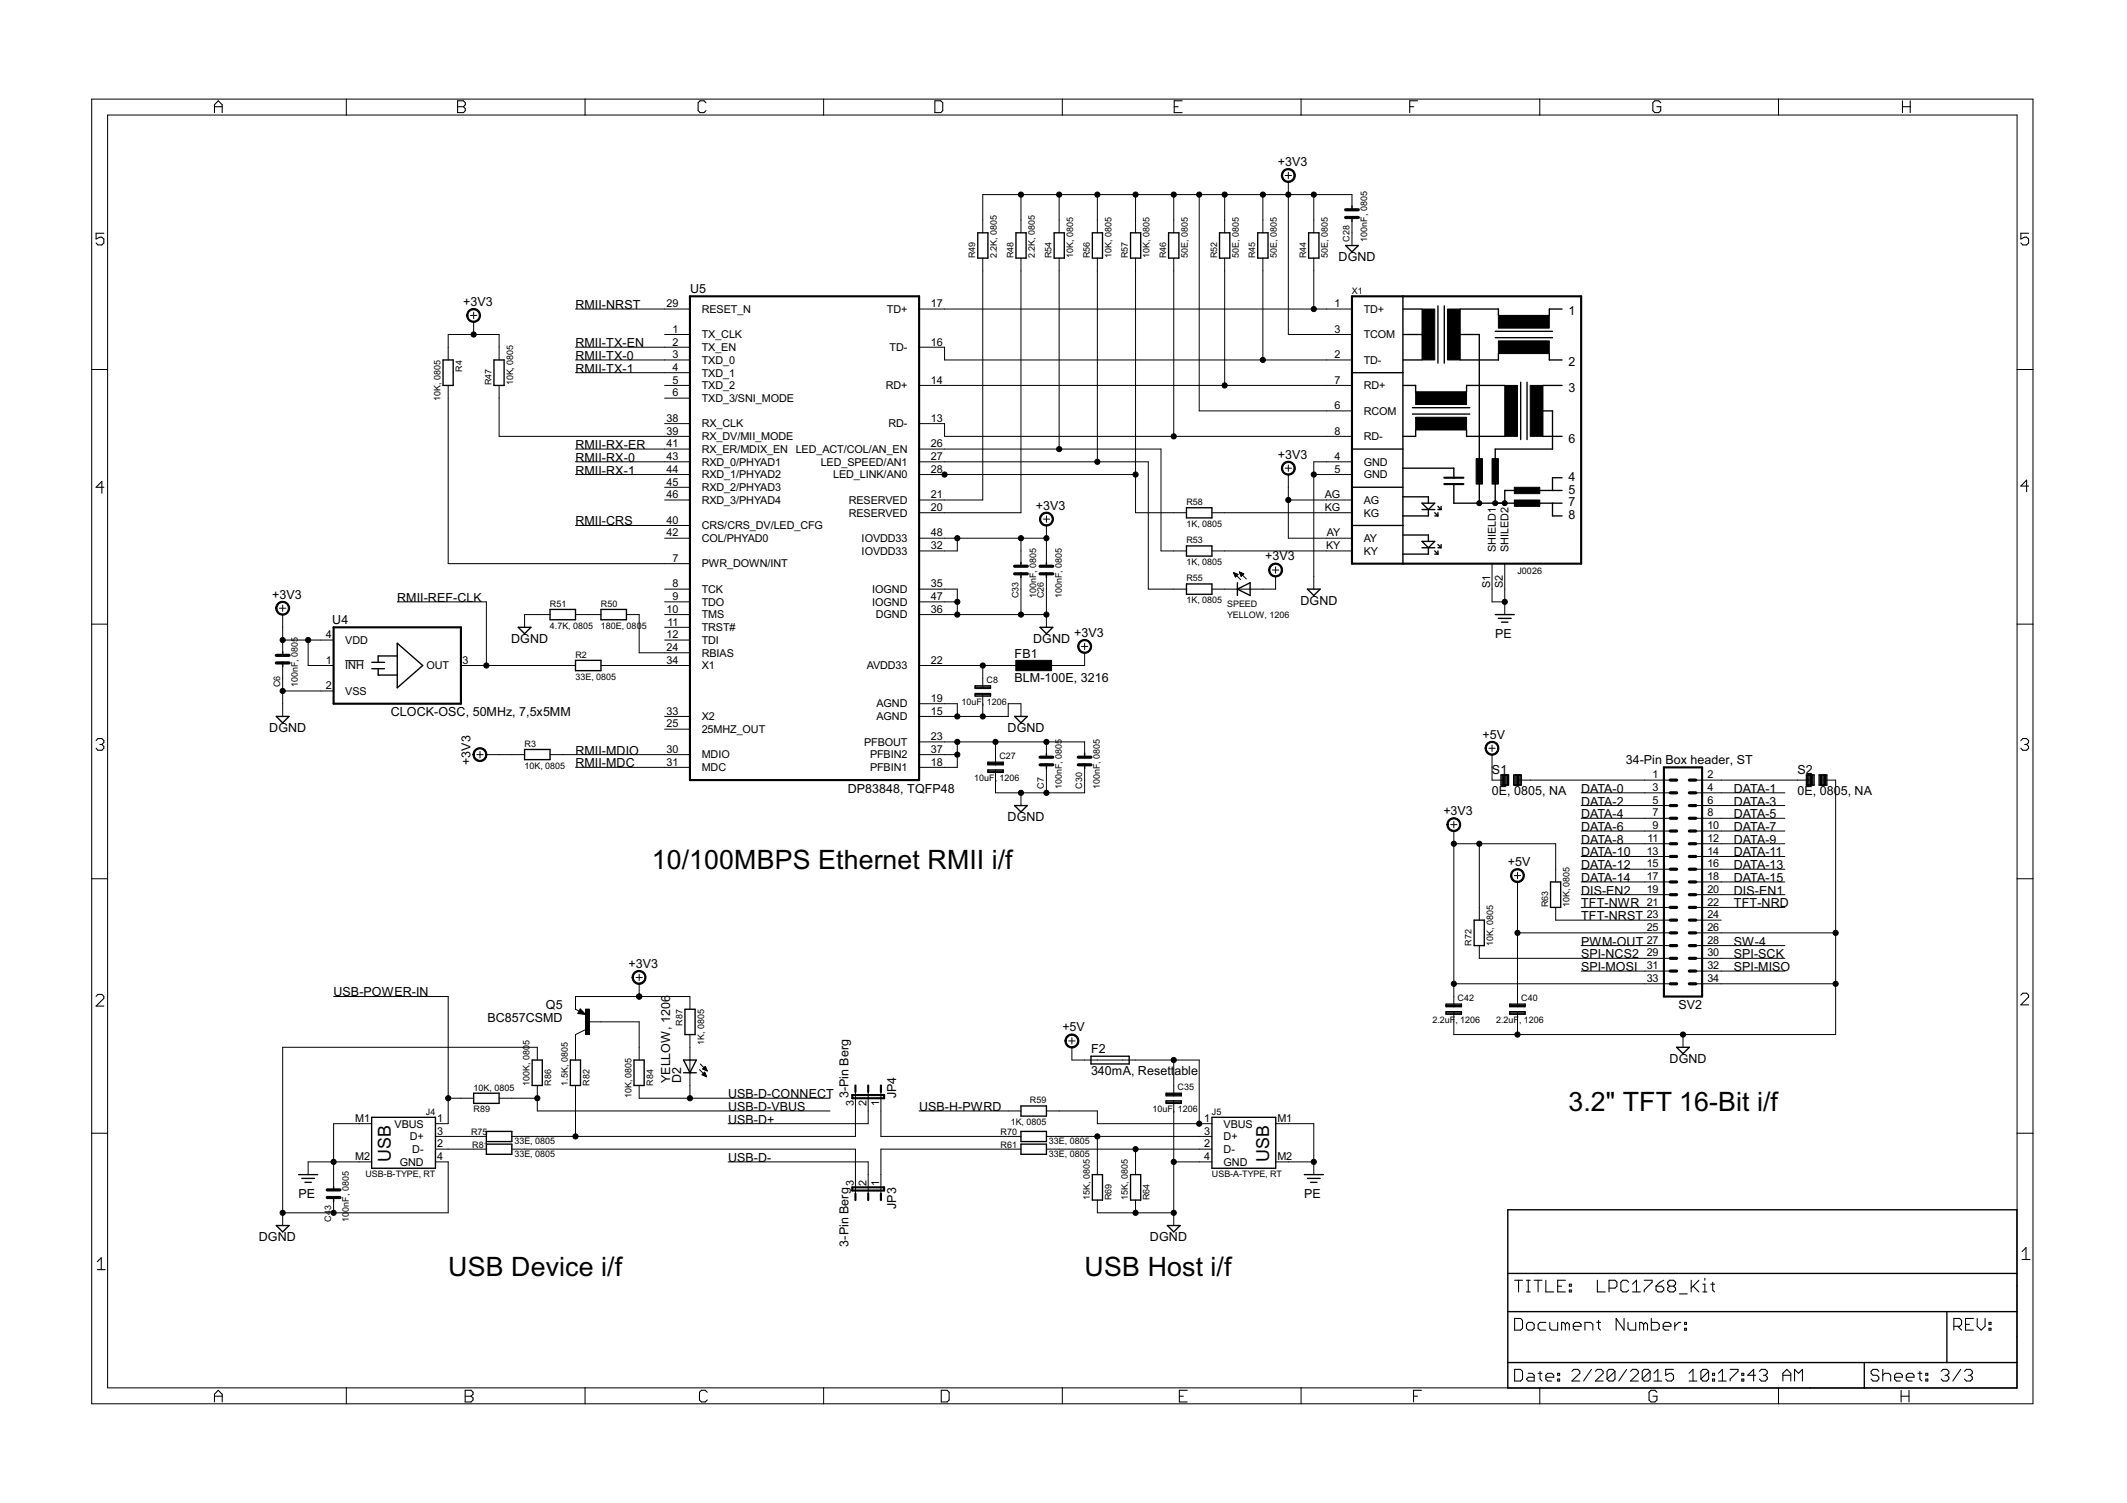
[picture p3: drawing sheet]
<svg xmlns="http://www.w3.org/2000/svg" width="297mm" height="210mm" viewBox="0 0 297 210" stroke-linecap="round" stroke-linejoin="round" font-family="sans-serif">
<defs><g id="words">
<g font-size="4.2">
<text x="91" y="121.4">10/100MBPS Ethernet RMII i/f</text>
<text x="219" y="155.2">3.2&quot; TFT 16-Bit i/f</text>
<text x="62.6" y="178.3">USB Device i/f</text>
<text x="151.5" y="178.3">USB Host i/f</text>
</g>
<g font-size="2.8">
<text x="54.6" y="162.3" transform="rotate(-90 54.6 162.3)">USB</text>
<text x="177.2" y="162.3" transform="rotate(-90 177.2 162.3)">USB</text>
</g>
<g font-size="1.9">
<text x="178.5" y="23.2">+3V3</text>
<text x="96.4" y="40.9">U5</text>
<text x="186.9" y="36.5">DGND</text>
<text x="64.7" y="42.7">+3V3</text>
<text x="80.4" y="43.2">RMII-NRST</text>
<text x="219" y="44.1">1</text>
<text x="80.4" y="48.5">RMII-TX-EN</text>
<text x="80.4" y="50.3">RMII-TX-0</text>
<text x="80.4" y="52.1">RMII-TX-1</text>
<text x="219" y="51.2">2</text>
<text x="219" y="54.7">3</text>
<text x="80.4" y="64.5">RMII-RX-0</text>
<text x="80.4" y="62.7">RMII-RX-ER</text>
<text x="178.5" y="64.1">+3V3</text>
<text x="219" y="61.8">6</text>
<text x="80.4" y="66.3">RMII-RX-1</text>
<text x="144.7" y="71.2">+3V3</text>
<text x="219" y="67.2">4</text>
<text x="219" y="68.9">5</text>
<text x="219" y="70.7">7</text>
<text x="80.4" y="73.4">RMII-CRS</text>
<text x="219" y="72.5">8</text>
<text x="38" y="83.6">+3V3</text>
<text x="176.7" y="78.3">+3V3</text>
<text x="46.4" y="87.1">U4</text>
<text x="55.5" y="84.1">RMII-REF-CLK</text>
<text x="71.4" y="89.8">DGND</text>
<text x="144.3" y="89.8">DGND</text>
<text x="150" y="88.9">+3V3</text>
<text x="181.6" y="84.5">DGND</text>
<text x="208.8" y="89.1">PE</text>
<text x="141.7" y="91.9">FB1</text>
<text x="141.7" y="95.3">BLM-100E, 3216</text>
<text x="54.6" y="100.1">CLOCK-OSC, 50MHz, 7,5x5MM</text>
<text x="37.6" y="102.3">DGND</text>
<text x="65.7" y="106.8" transform="rotate(-90 65.7 106.8)">+3V3</text>
<text x="80.4" y="105.4">RMII-MDIO</text>
<text x="80.4" y="107.2">RMII-MDC</text>
<text x="140.7" y="102.3">DGND</text>
<text x="207" y="103.2">+5V</text>
<text x="227" y="106.6">34-Pin Box header, ST</text>
<text x="118.4" y="110.7">DP83848, TQFP48</text>
<text x="201.6" y="113.8">+3V3</text>
<text x="208.4" y="108.1">S1</text>
<text x="208.4" y="111.1">0E, 0805, NA</text>
<text x="220.8" y="110.7">DATA-0</text>
<text x="220.8" y="112.5">DATA-2</text>
<text x="242.1" y="110.7">DATA-1</text>
<text x="242.1" y="112.5">DATA-3</text>
<text x="251" y="108.1">S2</text>
<text x="251" y="111.1">0E, 0805, NA</text>
<text x="140.7" y="114.7">DGND</text>
<text x="220.8" y="114.3">DATA-4</text>
<text x="220.8" y="116.1">DATA-6</text>
<text x="220.8" y="117.8">DATA-8</text>
<text x="220.8" y="119.6">DATA-10</text>
<text x="242.1" y="114.3">DATA-5</text>
<text x="242.1" y="116.1">DATA-7</text>
<text x="242.1" y="117.8">DATA-9</text>
<text x="242.1" y="119.6">DATA-11</text>
<text x="210.6" y="120.9">+5V</text>
<text x="220.8" y="121.4">DATA-12</text>
<text x="220.8" y="123.2">DATA-14</text>
<text x="220.8" y="124.9">DIS-EN2</text>
<text x="242.1" y="121.4">DATA-13</text>
<text x="242.1" y="123.2">DATA-15</text>
<text x="242.1" y="124.9">DIS-EN1</text>
<text x="220.8" y="126.7">TFT-NWR</text>
<text x="220.8" y="128.5">TFT-NRST</text>
<text x="242.1" y="126.7">TFT-NRD</text>
<text x="87.8" y="135.2">+3V3</text>
<text x="220.8" y="133.8">SPI-NCS2</text>
<text x="220.8" y="135.6">SPI-MOSI</text>
<text x="220.8" y="132.1">PWM-OUT</text>
<text x="242.1" y="132.1">SW-4</text>
<text x="242.1" y="133.8">SPI-SCK</text>
<text x="242.1" y="135.6">SPI-MISO</text>
<text x="46.6" y="139.2">USB-POWER-IN</text>
<text x="68.1" y="142.7">BC857CSMD</text>
<text x="76.2" y="140.9">Q5</text>
<text x="234.4" y="140.9">SV2</text>
<text x="148.4" y="144">+5V</text>
<text x="152.4" y="147.1">F2</text>
<text x="233.2" y="148.5">DGND</text>
<text x="93.6" y="151.2" transform="rotate(-90 93.6 151.2)">YELLOW, 1206</text>
<text x="95.1" y="151.2" transform="rotate(-90 95.1 151.2)">D2</text>
<text x="101.7" y="153.4">USB-D-CONNECT</text>
<text x="101.7" y="155.2">USB-D-VBUS</text>
<text x="118.5" y="153.4" transform="rotate(-90 118.5 153.4)">3-Pin Berg</text>
<text x="125.2" y="153.4" transform="rotate(-90 125.2 153.4)">JP4</text>
<text x="128.4" y="155.2">USB-H-PWRD</text>
<text x="152.4" y="150.1">340mA, Resett</text>
<text x="164" y="150.1">able</text>
<text x="101.7" y="156.9">USB-D+</text>
<text x="41.7" y="167.3">PE</text>
<text x="101.7" y="162.3">USB-D-</text>
<text x="182.1" y="167.3">PE</text>
<text x="36.2" y="173.4">DGND</text>
<text x="125.2" y="168.9" transform="rotate(-90 125.2 168.9)">JP3</text>
<text x="160.6" y="173.4">DGND</text>
<text x="118.5" y="174.1" transform="rotate(-90 118.5 174.1)">3-Pin Berg</text>
</g>
<g font-size="1.7">
<text x="93.1" y="42.9">29</text>
<text x="93.9" y="46.5">1</text>
<text x="98" y="47.3">TX_CLK</text>
<text x="98" y="43.7">RESET_N</text>
<text x="123.9" y="43.7">TD+</text>
<text x="130" y="42.9">17</text>
<text x="186.3" y="42.9">1</text>
<text x="186.3" y="46.5">3</text>
<text x="190.4" y="43.7">TD+</text>
<text x="190.4" y="47.3">TCOM</text>
<text x="93.9" y="48.3">2</text>
<text x="93.9" y="50">3</text>
<text x="93.9" y="51.8">4</text>
<text x="93.9" y="53.6">5</text>
<text x="98" y="49">TX_EN</text>
<text x="98" y="50.8">TXD_0</text>
<text x="98" y="52.6">TXD_1</text>
<text x="124.2" y="49">TD-</text>
<text x="130" y="53.6">14</text>
<text x="130" y="48.3">16</text>
<text x="186.3" y="50">2</text>
<text x="186.3" y="53.6">7</text>
<text x="190.4" y="50.8">TD-</text>
<text x="93.1" y="58.9">38</text>
<text x="93.9" y="55.4">6</text>
<text x="98" y="59.7">RX_CLK</text>
<text x="98" y="54.4">TXD_2</text>
<text x="98" y="56.1">TXD_3/SNI_MODE</text>
<text x="123.7" y="54.4">RD+</text>
<text x="124.1" y="59.7">RD-</text>
<text x="130" y="58.9">13</text>
<text x="186.3" y="57.1">6</text>
<text x="190.4" y="54.4">RD+</text>
<text x="190.4" y="57.9">RCOM</text>
<text x="93.1" y="64.3">43</text>
<text x="93.1" y="60.7">39</text>
<text x="93.1" y="62.5">41</text>
<text x="98" y="65">RXD_0/PHYAD1</text>
<text x="98" y="61.5">RX_DV/MII_MODE</text>
<text x="98" y="63.3">RX_ER/MDIX_EN LED_ACT/COL/AN_EN</text>
<text x="114.6" y="65">LED_SPEED/AN1</text>
<text x="130" y="62.5">26</text>
<text x="130" y="64.3">27</text>
<text x="186.3" y="60.7">8</text>
<text x="186.3" y="64.3">4</text>
<text x="190.4" y="61.5">RD-</text>
<text x="190.4" y="65">GND</text>
<text x="93.1" y="69.6">46</text>
<text x="93.1" y="67.8">45</text>
<text x="93.1" y="66">44</text>
<text x="98" y="70.4">RXD_3/PHYAD4</text>
<text x="98" y="68.6">RXD_2/PHYAD3</text>
<text x="98" y="66.8">RXD_1/PHYAD2</text>
<text x="116.4" y="66.8">LED_LINK/AN0</text>
<text x="118.5" y="70.4">RESERVED</text>
<text x="130" y="71.4">20</text>
<text x="130" y="69.6">21</text>
<text x="130" y="66">28</text>
<text x="185" y="69.6">AG</text>
<text x="185" y="71.4">KG</text>
<text x="186.3" y="66">5</text>
<text x="190.4" y="70.4">AG</text>
<text x="190.4" y="66.8">GND</text>
<text x="93.1" y="74.9">42</text>
<text x="93.1" y="73.1">40</text>
<text x="98" y="75.7">COL/PHYAD0</text>
<text x="98" y="73.9">CRS/CRS_DV/LED_CFG</text>
<text x="118.5" y="72.1">RESERVED</text>
<text x="120.3" y="75.7">IOVDD33</text>
<text x="120.3" y="77.5">IOVDD33</text>
<text x="130" y="74.9">48</text>
<text x="130" y="76.7">32</text>
<text x="185.2" y="76.7">KY</text>
<text x="185.3" y="74.9">AY</text>
<text x="190.4" y="72.1">KG</text>
<text x="190.4" y="75.7">AY</text>
<text x="190.4" y="77.5">KY</text>
<text x="208.9" y="77.1" transform="rotate(-90 208.9 77.1)">SHIELD1</text>
<text x="210.7" y="77.1" transform="rotate(-90 210.7 77.1)">SHILED2</text>
<text x="93.9" y="78.5">7</text>
<text x="93.9" y="82">8</text>
<text x="93.9" y="83.8">9</text>
<text x="98" y="79.3">PWR_DOWN/INT</text>
<text x="98" y="82.8">TCK</text>
<text x="121.8" y="82.8">IOGND</text>
<text x="130" y="83.8">47</text>
<text x="130" y="82">35</text>
<text x="208.1" y="82.2" transform="rotate(-90 208.1 82.2)">S1</text>
<text x="209.9" y="82.2" transform="rotate(-90 209.9 82.2)">S2</text>
<text x="45.5" y="89.1">4</text>
<text x="48.2" y="89.9">VDD</text>
<text x="93.1" y="85.6">10</text>
<text x="93.1" y="89.1">12</text>
<text x="93.2" y="87.4">11</text>
<text x="98" y="84.6">TDO</text>
<text x="98" y="86.4">TMS</text>
<text x="98" y="88.1">TRST#</text>
<text x="98" y="89.9">TDI</text>
<text x="121.8" y="84.6">IOGND</text>
<text x="122.3" y="86.4">DGND</text>
<text x="130" y="85.6">36</text>
<text x="45.5" y="92.7">1</text>
<text x="48.2" y="93.5">INH</text>
<text x="59.6" y="93.5">OUT</text>
<text x="64.6" y="92.7">3</text>
<text x="93.1" y="92.7">34</text>
<text x="93.1" y="90.9">24</text>
<text x="98" y="93.5">X1</text>
<text x="98" y="91.7">RBIAS</text>
<text x="121.1" y="93.5">AVDD33</text>
<text x="130" y="92.7">22</text>
<text x="45.5" y="96.2">2</text>
<text x="48.2" y="97">VSS</text>
<text x="93.1" y="101.6">25</text>
<text x="93.1" y="99.8">33</text>
<text x="98" y="100.6">X2</text>
<text x="122.4" y="100.6">AGND</text>
<text x="122.4" y="98.8">AGND</text>
<text x="130" y="99.8">15</text>
<text x="130" y="98">19</text>
<text x="93.1" y="105.1">30</text>
<text x="93.1" y="106.9">31</text>
<text x="98" y="102.4">25MHZ_OUT</text>
<text x="98" y="105.9">MDIO</text>
<text x="98" y="107.7">MDC</text>
<text x="120.7" y="104.1">PFBOUT</text>
<text x="121.5" y="105.9">PFBIN2</text>
<text x="121.5" y="107.7">PFBIN1</text>
<text x="130" y="105.1">37</text>
<text x="130" y="106.9">18</text>
<text x="130" y="103.4">23</text>
<text x="230.8" y="108.7">1</text>
<text x="230.8" y="110.5">3</text>
<text x="230.8" y="112.2">5</text>
<text x="238.4" y="108.7">2</text>
<text x="238.4" y="110.5">4</text>
<text x="238.4" y="112.2">6</text>
<text x="230" y="119.4">13</text>
<text x="230.1" y="117.6">11</text>
<text x="230.8" y="114">7</text>
<text x="230.8" y="115.8">9</text>
<text x="238.4" y="114">8</text>
<text x="238.4" y="115.8">10</text>
<text x="238.4" y="117.6">12</text>
<text x="238.4" y="119.4">14</text>
<text x="230" y="121.1">15</text>
<text x="230" y="122.9">17</text>
<text x="230" y="124.7">19</text>
<text x="238.4" y="121.1">16</text>
<text x="238.4" y="122.9">18</text>
<text x="238.4" y="124.7">20</text>
<text x="230" y="126.5">21</text>
<text x="230" y="128.2">23</text>
<text x="230" y="130">25</text>
<text x="230" y="131.8">27</text>
<text x="238.4" y="126.5">22</text>
<text x="238.4" y="128.2">24</text>
<text x="238.4" y="130">26</text>
<text x="238.4" y="131.8">28</text>
<text x="230" y="133.6">29</text>
<text x="230" y="135.4">31</text>
<text x="230" y="137.1">33</text>
<text x="238.4" y="133.6">30</text>
<text x="238.4" y="135.4">32</text>
<text x="238.4" y="137.1">34</text>
<text x="119.2" y="154.5" transform="rotate(-90 119.2 154.5)">3</text>
<text x="121" y="154.5" transform="rotate(-90 121 154.5)">2</text>
<text x="122.8" y="154.5" transform="rotate(-90 122.8 154.5)">1</text>
<text x="49.6" y="156.7">M1</text>
<text x="55.1" y="157.5">VBUS</text>
<text x="57.2" y="159.2">D+</text>
<text x="57.6" y="161">D-</text>
<text x="61.1" y="158.5">3</text>
<text x="61.1" y="160.2">2</text>
<text x="61.1" y="156.7">1</text>
<text x="168.2" y="158.5">3</text>
<text x="168.2" y="160.2">2</text>
<text x="168.2" y="156.7">1</text>
<text x="170.9" y="159.2">D+</text>
<text x="170.9" y="161">D-</text>
<text x="170.9" y="157.5">VBUS</text>
<text x="178.4" y="156.7">M1</text>
<text x="49.6" y="162">M2</text>
<text x="55.8" y="162.8">GND</text>
<text x="61.1" y="162">4</text>
<text x="119.2" y="165.6" transform="rotate(-90 119.2 165.6)">3</text>
<text x="121" y="165.6" transform="rotate(-90 121 165.6)">2</text>
<text x="122.8" y="165.6" transform="rotate(-90 122.8 165.6)">1</text>
<text x="168.2" y="162">4</text>
<text x="170.9" y="162.8">GND</text>
<text x="178.4" y="162">M2</text>
</g>
<g font-size="1.4">
<text x="188.4" y="33.7" transform="rotate(-90 188.4 33.7)">C28</text>
<text x="190.9" y="33.7" transform="rotate(-90 190.9 33.7)">100nF, 0805</text>
<text x="136.2" y="36.1" transform="rotate(-90 136.2 36.1)">R49</text>
<text x="139.2" y="36.1" transform="rotate(-90 139.2 36.1)">2.2K, 0805</text>
<text x="141.5" y="36.1" transform="rotate(-90 141.5 36.1)">R48</text>
<text x="144.5" y="36.1" transform="rotate(-90 144.5 36.1)">2.2K, 0805</text>
<text x="146.8" y="36.1" transform="rotate(-90 146.8 36.1)">R54</text>
<text x="149.9" y="36.1" transform="rotate(-90 149.9 36.1)">10K, 0805</text>
<text x="152.2" y="36.1" transform="rotate(-90 152.2 36.1)">R56</text>
<text x="155.2" y="36.1" transform="rotate(-90 155.2 36.1)">10K, 0805</text>
<text x="157.5" y="36.1" transform="rotate(-90 157.5 36.1)">R57</text>
<text x="160.5" y="36.1" transform="rotate(-90 160.5 36.1)">10K, 0805</text>
<text x="162.8" y="36.1" transform="rotate(-90 162.8 36.1)">R46</text>
<text x="165.9" y="36.1" transform="rotate(-90 165.9 36.1)">50E, 0805</text>
<text x="170" y="36.1" transform="rotate(-90 170 36.1)">R52</text>
<text x="173" y="36.1" transform="rotate(-90 173 36.1)">50E, 0805</text>
<text x="175.3" y="36.1" transform="rotate(-90 175.3 36.1)">R45</text>
<text x="178.3" y="36.1" transform="rotate(-90 178.3 36.1)">50E, 0805</text>
<text x="182.4" y="36.1" transform="rotate(-90 182.4 36.1)">R44</text>
<text x="185.4" y="36.1" transform="rotate(-90 185.4 36.1)">50E, 0805</text>
<text x="188.8" y="41">X1</text>
<text x="64.5" y="51.9" transform="rotate(-90 64.5 51.9)">R4</text>
<text x="68.6" y="53.8" transform="rotate(-90 68.6 53.8)">R47</text>
<text x="71.6" y="53.8" transform="rotate(-90 71.6 53.8)">10K, 0805</text>
<text x="61.5" y="56" transform="rotate(-90 61.5 56)">10K, 0805</text>
<text x="165.7" y="70.5">R58</text>
<text x="165.7" y="75.9">R53</text>
<text x="165.7" y="73.6">1K, 0805</text>
<text x="142.2" y="83.5" transform="rotate(-90 142.2 83.5)">C33</text>
<text x="144.7" y="83.5" transform="rotate(-90 144.7 83.5)">100nF, 0805</text>
<text x="145.8" y="83.5" transform="rotate(-90 145.8 83.5)">C26</text>
<text x="148.3" y="83.5" transform="rotate(-90 148.3 83.5)">100nF, 0805</text>
<text x="165.7" y="81.2">R55</text>
<text x="165.7" y="78.9">1K, 0805</text>
<text x="211.9" y="80.1">J0026</text>
<text x="76.8" y="84.8">R51</text>
<text x="76.8" y="87.8">4.7K, 0805</text>
<text x="83.9" y="84.8">R50</text>
<text x="83.9" y="87.8">180E, 080</text>
<text x="89.6" y="87.8">5</text>
<text x="165.7" y="84.2">1K, 0805</text>
<text x="171.4" y="84.8">SPEED</text>
<text x="171.4" y="86.3">YELLOW, 1206</text>
<text x="39.1" y="96" transform="rotate(-90 39.1 96)">C6</text>
<text x="41.6" y="96" transform="rotate(-90 41.6 96)">100nF, 0805</text>
<text x="80.4" y="91.9">R2</text>
<text x="80.4" y="94.9">33E, 0805</text>
<text x="137.8" y="95.3">C8</text>
<text x="134.3" y="98.5">10uF, 1206</text>
<text x="73.2" y="104.3">R3</text>
<text x="73.2" y="107.3">10K, 0805</text>
<text x="139.6" y="106">C27</text>
<text x="136" y="109.1">10uF, 1206</text>
<text x="145.8" y="110.2" transform="rotate(-90 145.8 110.2)">C7</text>
<text x="148.3" y="110.2" transform="rotate(-90 148.3 110.2)">100nF, 0805</text>
<text x="151.1" y="110.2" transform="rotate(-90 151.1 110.2)">C30</text>
<text x="153.6" y="110.2" transform="rotate(-90 153.6 110.2)">100nF, 0805</text>
<text x="216.2" y="126.7" transform="rotate(-90 216.2 126.7)">R63</text>
<text x="219.2" y="126.7" transform="rotate(-90 219.2 126.7)">10K, 0805</text>
<text x="205.5" y="132.1" transform="rotate(-90 205.5 132.1)">R72</text>
<text x="208.5" y="132.1" transform="rotate(-90 208.5 132.1)">10K, 0805</text>
<text x="95.3" y="143.2" transform="rotate(-90 95.3 143.2)">R87</text>
<text x="200" y="142.9">2.2uF, 1206</text>
<text x="203.6" y="139.8">C42</text>
<text x="208.9" y="142.9">2.2uF, 1206</text>
<text x="212.4" y="139.8">C40</text>
<text x="74" y="145.9" transform="rotate(-90 74 145.9)">5</text>
<text x="98.3" y="145.9" transform="rotate(-90 98.3 145.9)">1K, 0805</text>
<text x="59.5" y="155.7">J4</text>
<text x="66.1" y="155.3">R89</text>
<text x="66.1" y="152.3">10K, 0805</text>
<text x="74" y="151.6" transform="rotate(-90 74 151.6)">100K, 080</text>
<text x="77" y="151.6" transform="rotate(-90 77 151.6)">R86</text>
<text x="79.3" y="151.6" transform="rotate(-90 79.3 151.6)">1.5K, 0805</text>
<text x="82.3" y="151.6" transform="rotate(-90 82.3 151.6)">R82</text>
<text x="88.2" y="153.4" transform="rotate(-90 88.2 153.4)">10K, 0805</text>
<text x="91.2" y="151.6" transform="rotate(-90 91.2 151.6)">R84</text>
<text x="143.8" y="154.1">R59</text>
<text x="160.9" y="155.3">10uF,</text>
<text x="164.4" y="152.2">C35</text>
<text x="164.5" y="155.3">1206</text>
<text x="169.2" y="155.7">J5</text>
<text x="65.8" y="158.5">R75</text>
<text x="66" y="160.3">R81</text>
<text x="71.8" y="159.8">33E, 0805</text>
<text x="71.8" y="161.6">33E, 0805</text>
<text x="139.7" y="158.5">R70</text>
<text x="139.7" y="160.3">R61</text>
<text x="141.1" y="157.1">1K, 0805</text>
<text x="146.5" y="159.8">33E, 0805</text>
<text x="146.5" y="161.6">33E, 0805</text>
<text x="51" y="164.4">USB-B-TYPE, RT</text>
<text x="152.2" y="167.6" transform="rotate(-90 152.2 167.6)">15K, 0805</text>
<text x="155.2" y="167.6" transform="rotate(-90 155.2 167.6)">R69</text>
<text x="157.5" y="167.6" transform="rotate(-90 157.5 167.6)">15K, 0805</text>
<text x="160.5" y="167.6" transform="rotate(-90 160.5 167.6)">R64</text>
<text x="169.2" y="164.4">USB-A-TYPE, RT</text>
<text x="46.2" y="170.6" transform="rotate(-90 46.2 170.6)">C4</text>
<text x="46.2" y="169" transform="rotate(-90 46.2 169)">3</text>
<text x="48.7" y="170.6" transform="rotate(-90 48.7 170.6)">10</text>
<text x="48.7" y="169.2" transform="rotate(-90 48.7 169.2)">0nF, 0805</text>
</g>
</g></defs>
<g fill="#000" stroke="#000" stroke-width=".14">
<path d="M12.8 13.8v37.8zM15 16.1v35.5zM12.8 13.8h35.6zM15 16.1h33.4zM48.4 13.8v2.3zM48.4 13.8h33.3zM48.4 16.1h33.3zM81.7 13.8v2.3zM81.7 13.8h33.3zM81.7 16.1h33.3zM115 13.8v2.3zM115 16.1h33.4z"/>
<path d="M115 13.8h33.4zM148.4 13.8v2.3zM148.4 16.1h33.3zM148.4 13.8h33.3zM181.7 13.8v2.3zM181.7 16.1h33.3zM181.7 13.8h33.3zM215 13.8v2.3zM215 16.1h33.4zM215 13.8h33.4zM248.4 13.8v2.3zM248.4 16.1h33.3z"/>
<path d="M248.4 13.8h35.5zM137.2 27.2v3.5zM137.2 36v1.8zM137.2 30.7v1.8zM142.6 27.2v3.5zM137.2 27.2h5.4zM142.6 36v1.8zM142.6 30.7v1.8zM147.9 27.2v3.5zM142.6 27.2h5.3zM147.9 37.8v24.9zM147.9 36v1.8z"/>
<path d="M147.9 30.7v1.8zM153.2 27.2v3.5zM147.9 27.2h5.3zM153.2 37.8v26.7zM153.2 36v1.8zM153.2 30.7v1.8zM158.6 27.2v3.5zM153.2 27.2h5.4zM158.6 37.8v28.5zM158.6 36v1.8zM158.6 30.7v1.8zM163.9 27.2v3.5z"/>
<path d="M158.6 27.2h5.3zM163.9 37.8v23.1zM163.9 36v1.8zM163.9 30.7v1.8zM163.9 27.2h3.6zM171 27.2v3.5zM167.5 27.2h3.5zM171 37.8v16zM171 36v1.8zM171 30.7v1.8zM176.4 27.2v3.5zM171 27.2h5.4z"/>
<path d="M176.4 37.8v12.5zM176.4 36v1.8zM176.4 30.7v1.8zM179.9 27.2v19.5zM176.4 27.2h3.5zM179.9 27.2h3.6zM179.9 25.4v1.8zM179.9 24.1v.9zM179.5 24.5h.9zM183.5 27.2v3.5zM183.5 27.2h5.3zM183.5 37.8v5.4z"/>
<path d="M183.5 36v1.8zM183.5 30.7v1.8zM188.8 30.7v1.8zM188.8 27.2v1.8zM188.8 32.5v1.8zM12.8 51.6v35.6zM12.8 51.6h2.2zM15 51.6v35.6zM62.6 46.7v1.8zM62.6 48.5v1.8zM62.6 53.8v1.8zM62.6 46.7h3.5z"/>
<path d="M66.1 46.7h3.6zM66.1 44.9v1.8zM66.1 43.6v.9zM65.7 44h.9zM69.7 46.7v1.8zM69.7 55.6v5.3zM69.7 53.8v1.8zM69.7 48.5v1.8zM80.4 43.2h12.4zM80.4 48.5h12.4zM80.4 50.3h12.4zM80.4 52h12.4z"/>
<path d="M92.8 59.2h3.6zM92.8 46.7h3.6zM92.8 48.5h3.6zM92.8 50.3h3.6zM92.8 52h3.6zM92.8 53.8h3.6zM92.8 55.6h3.6zM92.8 43.2h3.6zM131.9 43.2h51.6zM131.9 48.5v1.8zM131.9 50.3h44.5zM131.9 59.2v1.7z"/>
<path d="M128.4 59.2h3.5zM128.4 53.8h3.5zM128.4 48.5h3.5zM128.4 43.2h3.5zM167.5 27.2v30.2zM167.5 57.4h17.8zM131.9 53.8h39.1zM176.4 50.3h8.9zM179.9 46.7h5.4zM183.5 43.2h1.8zM171 53.8h14.3zM185.3 43.2h3.5z"/>
<path d="M185.3 46.7h3.5zM185.3 50.3h3.5zM185.3 53.8h3.5zM185.3 57.4h3.5zM281.7 16.1v35.5zM281.7 51.6h2.2zM283.9 13.8v37.8zM62.6 55.6v23.1zM69.7 60.9h23.1zM80.4 64.5h12.4zM80.4 62.7h12.4zM80.4 66.3h12.4z"/>
<path d="M80.4 73.4h12.4zM62.6 78.7h30.2zM92.8 69.8h3.6zM92.8 68.1h3.6zM92.8 66.3h3.6zM92.8 64.5h3.6zM92.8 60.9h3.6zM92.8 62.7h3.6zM92.8 78.7h3.6zM92.8 75.2h3.6zM92.8 73.4h3.6zM130.1 66.3h1.8z"/>
<path d="M131.9 75.2h1.8zM131.9 76.9h1.8zM131.9 60.9h32zM131.9 66.3h26.7zM131.9 64.5h21.3zM131.9 62.7h16zM131.9 69.8h5.3zM131.9 71.6h10.7zM128.4 71.6h3.5zM128.4 69.8h3.5zM128.4 75.2h3.5zM128.4 62.7h3.5z"/>
<path d="M128.4 64.5h3.5zM128.4 66.3h3.5zM128.4 76.9h3.5zM133.7 75.2h8.9zM133.7 75.2v1.7zM137.2 37.8v32zM142.6 75.2h3.5zM142.6 75.2v1.7zM142.6 37.8v33.8zM142.6 76.9v1.8zM146.1 75.2v1.7zM146.1 73.4v1.8z"/>
<path d="M146.1 72.1v.8zM146.1 76.9v1.8zM145.7 72.5h.9zM147.9 62.7h14.2zM153.2 64.5h7.2zM158.6 66.3v5.3zM158.6 71.6h5.3zM160.4 64.5v17.8zM162.1 62.7v14.2zM163.9 60.9h21.4zM162.1 76.9h1.8zM163.9 71.6h1.8z"/>
<path d="M163.9 76.9h1.8zM169.2 71.6h1.8zM169.2 76.9h1.8zM172.3 80l.6 .2zM173.1 79.9l.6 .2zM173.1 79.9h.1zM177.7 79.6h.9zM179.9 69.8v5.4zM179.9 69.8h5.4zM179.9 68.1v1.7zM179.9 66.3v1.8zM179.9 64.9v.9z"/>
<path d="M179.5 65.4h.9zM183.5 64.5v1.8zM183.5 66.3h1.8zM183.5 66.3v14.2zM183.5 64.5h1.8zM179.9 75.2h5.4zM171 76.9h14.3zM171 71.6h14.3zM185.3 60.9h3.5zM185.3 69.8h3.5zM185.3 71.6h3.5zM185.3 75.2h3.5z"/>
<path d="M185.3 76.9h3.5zM185.3 64.5h3.5zM185.3 66.3h3.5zM12.8 87.2v35.5zM12.8 87.2h2.2zM15 87.2v35.5zM39.5 94.7v1.8zM39.5 96.5v1.8zM39.5 87.6v1.8zM39.5 89.4h3.5zM39.5 92.9v1.8zM39.5 89.4v1.8z"/>
<path d="M39.5 85.8v1.8zM39.5 84.5v.9zM39.5 98.3v1.8zM39 84.9h.9zM43 89.4v3.5zM43 89.4h1.8zM39.5 96.5h5.3zM43 92.9h1.8zM44.8 89.4h1.8zM44.8 96.5h1.8zM44.8 92.9h1.8zM48.2 92.3h2.6z"/>
<path d="M64.4 92.9h1.7zM66.1 92.9h1.8zM67.9 84.1v8.8zM55.5 84.1h12.4zM73.3 85.8h1.7zM73.3 85.8v1.8zM75 85.8h1.8zM67.9 92.9h10.7zM78.6 92.9h1.8zM80.4 85.8h1.7zM82.1 85.8h1.8zM85.7 92.9h7.1z"/>
<path d="M83.9 92.9h1.8zM89.3 85.8v5.4zM87.5 85.8h1.8zM89.3 91.2h3.5zM92.8 92.9h3.6zM92.8 91.2h3.6zM92.8 82.3h3.6zM92.8 84.1h3.6zM92.8 85.8h3.6zM92.8 87.6h3.6zM92.8 89.4h3.6zM131.9 82.3h1.8z"/>
<path d="M131.9 85.8h1.8zM131.9 92.9h5.3zM128.4 98.3h3.5zM128.4 85.8h3.5zM128.4 92.9h3.5zM128.4 84.1h3.5zM128.4 82.3h3.5zM133.7 82.3v1.8zM131.9 84.1h1.8zM133.7 84.1v1.7zM133.7 85.8h8.9zM131.9 98.3h1.8z"/>
<path d="M137.2 92.9v1.8zM137.2 96.9v1.4zM137.2 94.7v1.4zM140.8 98.3h1.8zM137.2 92.9h3.6zM140.8 92.9h1.8zM142.6 82.3v3.5zM142.6 85.8h3.5zM142.6 98.3v1.8zM142.6 80.5v1.8zM146.1 82.3v3.5zM146.1 80.5v1.8z"/>
<path d="M146.1 85.8v1.8zM146.1 92.9h1.8zM147.9 92.9h3.6zM151.5 91.2v1.7zM151.5 89.8v.9zM151 90.3h.9zM160.4 82.3h3.5zM163.9 82.3h1.8zM169.2 82.3h1.8zM171 82.3h1.8zM172.3 80h.1zM172.3 80.1h.3z"/>
<path d="M172.4 80.2h.3zM172.4 80.2h.5zM172.4 80.3h.4zM172.4 80.4h.3zM172.5 80.5h.2zM172.5 80.5h.1zM172.3 80l.2 .6zM172.9 80.2l-.4 .4zM173.1 80h.3zM173.2 80.1h.4zM173.2 80.2h.5zM173.2 80.2h.4z"/>
<path d="M172.3 80l.9 .9zM173.2 80.3h.3zM173.3 80.4h.1zM173.1 79.9l.2 .6zM173.7 80.1l-.4 .4zM173.1 79.9l1 1zM172.8 82.3h1.8zM176.4 82.3h1.7zM174.6 82.3h1.8zM178.1 80.5v1.8zM178.1 79.2v.9zM183.5 80.5v1.8z"/>
<path d="M208.4 82.3v1.8zM208.4 84.1h1.7zM208.4 78.7v3.6zM210.1 82.3v1.8zM210.1 78.7v3.6zM210.1 84.1v1.7zM281.7 51.6v35.6zM281.7 87.2h2.2zM283.9 51.6v35.6zM67 104.9v.9zM66.6 105.4h.9zM67.9 105.4h1.8z"/>
<path d="M69.7 105.4h1.8zM71.5 105.4h1.8zM76.8 105.4h1.8zM78.6 105.4h14.2zM80.4 107.2h12.4zM92.8 101.8h3.6zM92.8 100.1h3.6zM92.8 105.4h3.6zM92.8 107.2h3.6zM131.9 100.1h1.8zM131.9 103.6h1.8zM131.9 105.4h1.8z"/>
<path d="M131.9 107.2h1.8zM128.4 100.1h3.5zM128.4 105.4h3.5zM128.4 107.2h3.5zM128.4 103.6h3.5zM133.7 98.3v1.8zM133.7 100.1h3.5zM133.7 103.6v1.8zM133.7 105.4v1.8zM133.7 103.6h5.3zM137.2 98.3v1.8zM137.2 100.1h3.6z"/>
<path d="M139 108.9v1.8zM139 110.7h3.6zM139 103.6v1.8zM139 107.5v1.4zM139 105.4v1.4zM140.8 98.3v1.8zM142.6 110.7h3.5zM142.6 110.7v1.8zM146.1 108.9v1.8zM146.1 110.7h5.4zM139 103.6h7.1zM146.1 103.6h5.4z"/>
<path d="M146.1 107.2v1.7zM146.1 103.6v1.8zM151.5 108.9v1.8zM151.5 107.2v1.7zM151.5 103.6v1.8zM203 117.8v19.6zM203 116.1v1.7zM203 114.7v.9zM202.6 115.2h.9zM203 117.8h3.6zM206.6 117.8h10.7zM207.9 104.5h.9z"/>
<path d="M208.4 107.2v1.7zM208.4 108.9h1.7zM208.4 105.4v1.8zM208.4 104.1v.8zM213.7 108.9h16zM211.9 108.9h1.8zM217.3 117.8v3.6zM220.8 110.7h8.9zM220.8 112.5h8.9zM220.8 114.3h8.9zM220.8 116.1h8.9zM220.8 117.8h8.9z"/>
<path d="M220.8 119.6h8.9zM229.7 108.9h3.6zM229.7 110.7h3.6zM229.7 112.5h3.6zM229.7 114.3h3.6zM229.7 116.1h3.6zM229.7 117.8h3.6zM229.7 119.6h3.6zM240.4 110.7h8.9zM240.4 112.5h8.9zM240.4 114.3h8.9zM240.4 116.1h8.9z"/>
<path d="M240.4 117.8h8.9zM240.4 119.6h8.9zM240.4 108.9h10.6zM236.8 108.9h3.6zM236.8 110.7h3.6zM236.8 112.5h3.6zM236.8 114.3h3.6zM236.8 116.1h3.6zM236.8 117.8h3.6zM236.8 119.6h3.6zM251 108.9h1.8zM256.3 108.9v21.4z"/>
<path d="M254.6 108.9h1.7zM12.8 122.7v35.6zM12.8 122.7h2.2zM15 122.7v35.6zM46.6 139.2h16zM62.6 139.2v14.2zM80.4 139.2v1.7zM80.4 139.2h8.9zM89.3 137.4v1.8zM89.3 136.1v.8zM88.8 136.5h.9zM89.3 139.2h7.1z"/>
<path d="M96.4 139.2v1.7zM203 137.4v1.8zM203 139.2v1.4zM206.6 117.8v8.9zM206.6 132.1v1.7zM206.6 126.7v1.8zM211.5 122.3h.9zM211.9 124.9v5.4zM211.9 130.3h17.8zM211.9 130.3v8.9zM211.9 123.2v1.7zM211.9 121.8v.9z"/>
<path d="M211.9 139.2v1.4zM217.3 126.7v1.8zM217.3 121.4v1.8zM203 137.4h26.7zM220.8 121.4h8.9zM220.8 123.2h8.9zM220.8 124.9h8.9zM220.8 126.7h8.9zM217.3 128.5h12.4zM206.6 133.8h23.1zM220.8 135.6h8.9zM220.8 132.1h8.9z"/>
<path d="M229.7 121.4h3.6zM229.7 123.2h3.6zM229.7 124.9h3.6zM229.7 126.7h3.6zM229.7 128.5h3.6zM229.7 130.3h3.6zM229.7 132.1h3.6zM229.7 133.8h3.6zM229.7 135.6h3.6zM229.7 137.4h3.6zM240.4 137.4h15.9zM240.4 130.3h15.9z"/>
<path d="M240.4 121.4h8.9zM240.4 123.2h8.9zM240.4 124.9h8.9zM240.4 126.7h8.9zM240.4 132.1h8.9zM240.4 133.8h8.9zM240.4 135.6h8.9zM236.8 121.4h3.6zM236.8 123.2h3.6zM236.8 124.9h3.6zM236.8 126.7h3.6zM236.8 128.5h3.6z"/>
<path d="M236.8 130.3h3.6zM236.8 132.1h3.6zM236.8 133.8h3.6zM236.8 135.6h3.6zM236.8 137.4h3.6zM256.3 130.3v7.1zM281.7 87.2v35.5zM281.7 122.7h2.2zM283.9 87.2v35.5zM12.8 158.3v37.7zM12.8 158.3h2.2zM15 158.3v35.5z"/>
<path d="M39.5 146.3v23.1zM46.6 156.9v5.4zM46.6 156.9h3.5zM50.1 156.9h1.8zM62.6 153.4v3.5zM60.8 158.7h1.8zM60.8 156.9h1.8zM62.6 153.4h1.8zM64.4 153.4h1.7zM62.6 158.7h3.5zM66.1 158.7h1.8zM69.7 153.4h1.8z"/>
<path d="M73.3 158.7h7.1zM71.5 158.7h1.8zM39.5 146.3h35.5zM75 153.4v1.8zM75 155.2h40.9zM71.5 153.4h3.5zM75 151.6v1.8zM75 146.3v1.7zM80.4 153.4v5.3zM80.4 158.7h39.1zM80.4 151.6v1.8zM80.4 146.3v1.7z"/>
<path d="M80.4 144.5v1.8zM80.4 140.9l.5 .3zM80.4 144.5l1.4-.7zM81 140.9l-.3 .6zM81 140.9l.8 .8zM80.7 141.5l1.1 .2zM83.9 142.7h5.4zM82.1 142.7h1.8zM89.3 153.4h7.1zM89.3 142.7v3.6zM89.3 151.6v1.8zM89.3 146.3v1.7z"/>
<path d="M96.4 153.4h19.5zM96.4 151.6v1.8zM96.4 144.5v1.8zM96.4 149.8v1.8zM96.4 146.3v1.7zM96.4 148v1.8zM97.7 149.4l1 1zM97.8 148.6l1 1zM98 150.1l.7 .3zM98.1 150.1h.5zM98.1 149.3l.7 .3zM98.1 150h.4z"/>
<path d="M98.1 149.3h.5zM98.2 149.9h.3zM98.2 149.2h.4zM98.2 150.2h.4zM98.3 149.4h.4zM98.3 149.9h.2zM98.3 149.1h.3zM98.3 149.8h.1zM98.4 149.1h.2zM98.4 149.7l-.4 .4zM98.4 150.2h.2zM98.4 149.4h.3z"/>
<path d="M98.5 148.9l-.4 .4zM98.6 149.5h.1zM98.4 149.7l.3 .7zM98.5 148.9l.3 .7zM119.5 155.2v3.5zM119.5 153.4v1.8zM119.5 152.5v.9zM121.2 155.2v1.7zM101.7 156.9h19.5zM121.2 153.4v1.8zM121.2 152.5v.9zM123 155.2v3.5z"/>
<path d="M123 153.4v1.8zM123 152.5v.9zM128.4 155.2h12.4zM123 158.7h17.8zM140.8 158.7h1.8zM140.8 155.2h1.8zM147.9 155.2h5.3zM146.1 158.7h1.8zM146.1 155.2h1.8zM149.2 145.4h.9zM149.7 146.3v1.7zM149.7 144.9v.9z"/>
<path d="M149.7 148h1.8zM151.5 148h1.7zM147.9 158.7h5.3zM153.2 158.7v3.6zM153.2 155.2v1.7zM153.2 156.9h14.3zM153.2 148h3.6zM158.6 148h5.3zM156.8 148h1.8zM163.9 155.2v7.1zM163.9 148v3.6zM163.9 148h3.6z"/>
<path d="M163.9 153.7v1.5zM163.9 151.6v1.4zM153.2 158.7h14.3zM167.5 148v8.9zM167.5 158.7h1.7zM167.5 156.9h1.7zM179.9 156.9h3.6zM178.1 156.9h1.8zM183.5 156.9v5.4zM203 142.7v1.8zM203 141.3v1.4zM203 144.5h8.9z"/>
<path d="M211.9 142.7v1.8zM211.9 141.3v1.4zM235 144.5h21.3zM211.9 144.5h23.1zM235 144.5v1.8zM256.3 137.4v7.1zM281.7 122.7v35.6zM281.7 158.3h2.2zM283.9 122.7v35.6zM39.5 169.4v1.8zM43 162.3v1.7zM39.5 169.4h7.1z"/>
<path d="M46.6 162.3v1.7zM43 162.3h3.6zM46.6 167.6v1.8zM46.6 164v1.8zM46.6 162.3h3.5zM50.1 162.3h1.8zM62.6 162.3v7.1zM46.6 169.4h16zM60.8 160.5h1.8zM60.8 162.3h1.8zM62.6 160.5h3.5zM66.1 160.5h1.8z"/>
<path d="M73.3 160.5h46.2zM71.5 160.5h1.8zM119.5 160.5v3.5zM119.5 164v1.8zM119.5 165.8v.9zM121.2 162.3v1.7zM101.7 162.3h19.5zM121.2 164v1.8zM121.2 165.8v.9zM123 160.5v3.5zM123 164v1.8zM123 165.8v.9z"/>
<path d="M123 160.5h17.8zM140.8 160.5h1.8zM146.1 160.5h1.8zM153.2 169.4h5.4zM153.2 167.6v1.8zM153.2 162.3v1.7zM158.6 169.4h5.3zM147.9 160.5h10.7zM158.6 160.5v1.8zM158.6 167.6v1.8zM158.6 162.3v1.7zM163.9 162.3v7.1z"/>
<path d="M163.9 162.3h3.6zM163.9 169.4v1.8zM158.6 160.5h8.9zM167.5 160.5h1.7zM167.5 162.3h1.7zM179.9 162.3h3.6zM178.1 162.3h1.8zM183.5 162.3v1.7zM281.7 158.3v21.3zM12.8 196h35.6zM15 193.8h33.4zM48.4 196h33.3z"/>
<path d="M48.4 193.8h33.3zM48.4 193.8v2.2zM81.7 196h33.3zM81.7 193.8h33.3zM81.7 193.8v2.2zM115 196h33.4zM115 193.8h33.4zM115 193.8v2.2zM148.4 196h33.3zM148.4 193.8h33.3zM148.4 193.8v2.2zM181.7 196h33.3z"/>
<path d="M181.7 193.8h33.3zM181.7 193.8v2.2zM215 196h33.4zM215 193.8h33.4zM215 193.8v2.2zM248.4 196h35.5zM248.4 193.8h4.4zM248.4 193.8v2.2zM252.8 193.8h21.8zM274.6 193.8h7.1zM281.7 190.3v3.5zM281.7 186.7v3.6z"/>
<path d="M281.7 183.2v3.5zM281.7 179.6v3.6zM283.9 158.3v37.7z"/>
<path d="M179.3 23.7a.98 .98 0 0 1 1.5 .3 .98 .98 0 0 1-.6 1.4 .98 .98 0 0 1-1.3-.9h.2a.8 .8 0 0 1 1.1-.7 .8 .8 0 0 1 .3 1.3 .8 .8 0 0 1-1.3-.4l-.1-.2h-.2l.1-.3z" fill-rule="evenodd"/>
<path d="M65.5 43.3a.98 .98 0 0 1 1.5 .3 .98 .98 0 0 1-.7 1.4 .98 .98 0 0 1-1.1-1h.1a.8 .8 0 0 1 1.2-.7 .8 .8 0 0 1 .2 1.3 .8 .8 0 0 1-1.3-.3l-.1-.3h-.1l.1-.5z" fill-rule="evenodd"/>
<path d="M145.5 71.7a.98 .98 0 0 1 1.5 .4 .98 .98 0 0 1-.6 1.3 .98 .98 0 0 1-1.2-.9h.1a.81 .81 0 0 1 1.1-.8 .81 .81 0 0 1 .3 1.4 .81 .81 0 0 1-1.3-.4l-.1-.2h-.1l.1-.6z" fill-rule="evenodd"/>
<path d="M177.5 78.8a.98 .98 0 0 1 1.5 .4 .98 .98 0 0 1-.6 1.4 .98 .98 0 0 1-1.2-1h.1a.8 .8 0 0 1 1.1-.8 .8 .8 0 0 1 .3 1.4 .8 .8 0 0 1-1.3-.4l-.1-.2h-.1v-.3z" fill-rule="evenodd"/>
<path d="M179.3 64.6a.98 .98 0 0 1 1.5 .3 .98 .98 0 0 1-.7 1.4 .98 .98 0 0 1-1.2-.9h.2a.8 .8 0 0 1 1.1-.8 .8 .8 0 0 1 .3 1.3 .8 .8 0 0 1-1.3-.3l-.1-.2h-.2l.2-.6z" fill-rule="evenodd"/>
<path d="M38.9 84.2a.97 .97 0 0 1 1.4 .3 .97 .97 0 0 1-.6 1.4 .97 .97 0 0 1-1.2-1h.2a.8 .8 0 0 1 1.1-.7 .8 .8 0 0 1 .2 1.3 .8 .8 0 0 1-1.3-.3v-.3h-.2v-.3z" fill-rule="evenodd"/>
<path d="M150.9 89.5a.98 .98 0 0 1 1.5 .3 .98 .98 0 0 1-.7 1.4 .98 .98 0 0 1-1.2-.9h.2a.81 .81 0 0 1 1.1-.8 .81 .81 0 0 1 .2 1.3 .81 .81 0 0 1-1.3-.3v-.2h-.2v-.3z" fill-rule="evenodd"/>
<path d="M66.2 104.8a.98 .98 0 0 1 1.6 0 .98 .98 0 0 1-.5 1.5 .98 .98 0 0 1-1.3-.9h.2a.8 .8 0 0 1 1.1-.8 .8 .8 0 0 1 .3 1.3 .8 .8 0 0 1-1.3-.3l-.1-.2h-.2z" fill-rule="evenodd"/>
<path d="M202.4 114.4a.97 .97 0 0 1 1.5 .3 .97 .97 0 0 1-.6 1.4 .97 .97 0 0 1-1.2-.9h.1a.8 .8 0 0 1 1.1-.8 .8 .8 0 0 1 .3 1.3 .8 .8 0 0 1-1.3-.3l-.1-.2h-.1v-.3z" fill-rule="evenodd"/>
<path d="M207.8 103.7a.97 .97 0 0 1 1.4 .4 .97 .97 0 0 1-.6 1.3 .97 .97 0 0 1-1.2-.9h.2a.8 .8 0 0 1 1.1-.8 .8 .8 0 0 1 .2 1.4 .8 .8 0 0 1-1.3-.4v-.2h-.2v-.3z" fill-rule="evenodd"/>
<path d="M88.6 135.7a.98 .98 0 0 1 1.5 .4 .98 .98 0 0 1-.6 1.4 .98 .98 0 0 1-1.2-1h.2a.8 .8 0 0 1 1.1-.7 .8 .8 0 0 1 .2 1.4 .8 .8 0 0 1-1.3-.5v-.2h-.2v-.3z" fill-rule="evenodd"/>
<path d="M211.3 121.5a.97 .97 0 0 1 1.5 .3 .97 .97 0 0 1-.7 1.4 .97 .97 0 0 1-1.2-.9h.2a.8 .8 0 0 1 1.1-.8 .8 .8 0 0 1 .3 1.3 .8 .8 0 0 1-1.3-.3l-.1-.2h-.2l.1-.3z" fill-rule="evenodd"/>
<path d="M149.1 144.6a.98 .98 0 0 1 1.5 .3 .98 .98 0 0 1-.7 1.4 .98 .98 0 0 1-1.2-.9h.2a.81 .81 0 0 1 1.1-.8 .81 .81 0 0 1 .2 1.4 .81 .81 0 0 1-1.3-.4v-.2h-.2l.2-.6z" fill-rule="evenodd"/>
<circle cx="142.6" cy="27.2" r=".36"/>
<circle cx="147.9" cy="27.2" r=".36"/>
<circle cx="153.2" cy="27.2" r=".36"/>
<circle cx="158.6" cy="27.2" r=".36"/>
<circle cx="163.9" cy="27.2" r=".36"/>
<circle cx="167.5" cy="27.2" r=".36"/>
<circle cx="171" cy="27.2" r=".36"/>
<circle cx="176.4" cy="27.2" r=".36"/>
<circle cx="179.9" cy="27.2" r=".36"/>
<circle cx="183.5" cy="27.2" r=".36"/>
<circle cx="66.1" cy="46.7" r=".36"/>
<circle cx="171" cy="53.8" r=".36"/>
<circle cx="176.4" cy="50.3" r=".36"/>
<circle cx="183.5" cy="43.2" r=".36"/>
<circle cx="131.9" cy="66.3" r=".36"/>
<circle cx="133.7" cy="75.2" r=".36"/>
<circle cx="142.6" cy="75.2" r=".36"/>
<circle cx="146.1" cy="75.2" r=".36"/>
<circle cx="147.9" cy="62.7" r=".36"/>
<circle cx="153.2" cy="64.5" r=".36"/>
<circle cx="158.6" cy="66.3" r=".36"/>
<circle cx="163.9" cy="60.9" r=".36"/>
<circle cx="179.9" cy="69.8" r=".36"/>
<circle cx="183.5" cy="66.3" r=".36"/>
<circle cx="206.6" cy="70.3" r=".35"/>
<circle cx="208.8" cy="70.3" r=".35"/>
<circle cx="210.1" cy="70.3" r=".35"/>
<circle cx="39.5" cy="96.5" r=".36"/>
<circle cx="39.5" cy="89.4" r=".36"/>
<circle cx="43" cy="89.4" r=".36"/>
<circle cx="67.9" cy="92.9" r=".36"/>
<circle cx="133.7" cy="84.1" r=".36"/>
<circle cx="133.7" cy="85.8" r=".36"/>
<circle cx="137.2" cy="92.9" r=".36"/>
<circle cx="142.6" cy="85.8" r=".36"/>
<circle cx="146.1" cy="85.8" r=".36"/>
<circle cx="210.1" cy="84.1" r=".36"/>
<circle cx="133.7" cy="100.1" r=".36"/>
<circle cx="133.7" cy="105.4" r=".36"/>
<circle cx="133.7" cy="103.6" r=".36"/>
<circle cx="137.2" cy="100.1" r=".36"/>
<circle cx="139" cy="103.6" r=".36"/>
<circle cx="142.6" cy="110.7" r=".36"/>
<circle cx="146.1" cy="110.7" r=".36"/>
<circle cx="146.1" cy="103.6" r=".36"/>
<circle cx="203" cy="117.8" r=".36"/>
<circle cx="206.6" cy="117.8" r=".36"/>
<circle cx="89.3" cy="139.2" r=".36"/>
<circle cx="203" cy="137.4" r=".36"/>
<circle cx="211.9" cy="130.3" r=".36"/>
<circle cx="256.3" cy="130.3" r=".36"/>
<circle cx="256.3" cy="137.4" r=".36"/>
<circle cx="62.6" cy="153.4" r=".36"/>
<circle cx="75" cy="153.4" r=".36"/>
<circle cx="80.4" cy="158.7" r=".36"/>
<circle cx="96.4" cy="153.4" r=".36"/>
<circle cx="153.2" cy="158.7" r=".36"/>
<circle cx="163.9" cy="148" r=".36"/>
<circle cx="167.5" cy="156.9" r=".36"/>
<circle cx="211.9" cy="144.5" r=".36"/>
<circle cx="235" cy="144.5" r=".36"/>
<circle cx="39.5" cy="169.4" r=".36"/>
<circle cx="46.6" cy="169.4" r=".36"/>
<circle cx="46.6" cy="162.3" r=".36"/>
<circle cx="158.6" cy="169.4" r=".36"/>
<circle cx="158.6" cy="160.5" r=".36"/>
<circle cx="163.9" cy="162.3" r=".36"/>
<circle cx="163.9" cy="169.4" r=".36"/>
<circle cx="183.5" cy="162.3" r=".36"/>
</g>
<g fill="#000" stroke="#000" stroke-width=".15">
<path d="M30 14.6v1.1zM30.5 14.1l-.5 .5zM30 14.9h1zM30.5 14.1l.5 .5zM31 14.6v1.1zM63.9 14.1v1.6zM63.9 14.1h.8zM63.9 14.9h.8zM64.7 14.1l.3 .3zM64.7 14.9l.3 .3zM63.9 15.7h.8zM65 14.4v.2z"/>
<path d="M65 14.6l-.3 .3zM65 15.2v.3zM65 15.5l-.3 .2zM97.5 14.4v1.1zM97.5 15.5l.3 .2zM97.8 14.1l-.3 .3zM97.8 15.7h.5zM97.8 14.1h.5zM98.3 15.7l.3-.2zM98.3 14.1l.3 .3zM130.6 14.1v1.6zM130.6 15.7h.8z"/>
<path d="M131.4 15.7l.3-.2zM130.6 14.1h.8zM131.7 14.4v1.1zM131.4 14.1l.3 .3zM164 14.1v1.6zM164 15.7h1.1zM164 14.9h.5zM164 14.1h1.1zM196.9 14.1v1.6zM196.9 14.1h1.1zM196.9 14.9h.5zM230.8 14.4v1.1z"/>
<path d="M230.8 15.5l.3 .2zM231.1 14.1l-.3 .3zM231.1 15.7h.5zM231.1 14.1h.5zM231.6 15.7l.3-.2zM231.6 14.1l.3 .3zM231.9 14.9v.6zM231.4 14.9h.5zM265.7 14.1v1.6zM265.7 14.9h1.1zM266.8 14.1v1.6zM13.4 32.6v.8z"/>
<path d="M13.4 33.4l.5-.3zM13.4 33.9l.3 .3zM13.9 33.1h.3zM14.2 33.1l.3 .3zM13.7 34.2h.5zM13.4 32.6h1.1zM14.5 33.4v.5zM14.5 33.9l-.3 .3zM282.2 32.6v.8zM282.2 33.4l.5-.3zM282.2 33.9l.3 .3zM282.7 33.1h.3z"/>
<path d="M283 33.1l.3 .3zM282.5 34.2h.5zM282.2 32.6h1.1zM283.3 33.4v.5zM283.3 33.9l-.3 .3zM13.4 68.1h1.1zM14.2 67.2v1.7zM14.2 67.2l-.8 .9zM282.2 67.9h1.1zM283 67.1v1.6zM283 67.1l-.8 .8zM13.7 103.1l-.3 .3z"/>
<path d="M13.7 103.1h.5zM13.4 104.5l.3 .3zM14.2 103.1l.3 .3zM13.9 104h.3zM14.2 104l.3 .2zM13.7 104.8h.5zM14.5 103.4v.3zM14.5 103.7l-.3 .3zM14.5 104.2v.3zM14.5 104.5l-.3 .3zM282.2 103.4l.3-.3zM282.5 103.1h.5z"/>
<path d="M282.2 104.5l.3 .3zM283 103.1l.3 .3zM282.7 104h.3zM283 104l.3 .2zM282.5 104.8h.5zM283.3 103.4v.3zM283.3 103.7l-.3 .3zM283.3 104.2v.3zM283.3 104.5l-.3 .3zM13.7 138.9l-.3 .2zM13.7 138.9h.5zM14.5 139.1v.3z"/>
<path d="M14.2 138.9l.3 .2zM282.5 138.7l-.3 .3zM282.5 138.7h.5zM283.3 139v.2zM283 138.7l.3 .3zM14.5 139.4l-1.1 1.1zM13.4 140.5h1.1zM283.3 139.2l-1.1 1.1zM282.2 140.3h1.1zM14.1 175.7l-.5 .5zM13.6 177.3h1.1zM14.1 175.7v1.6z"/>
<path d="M211.5 178.8h1.1zM213.2 178.8h.5zM214.2 178.8h1.1zM215.9 178.8v1.6zM217.5 178.8v1.6zM217.5 179.6h.6zM217.5 178.8h1.1zM219.2 179.3h.2zM219.2 179.3v.3zM219.4 179.3v.3zM219.2 179.6h.2zM223.1 178.8v1.6z"/>
<path d="M224.7 178.8h.8zM225.5 178.8l.3 .3zM224.7 179.9h.8zM225.8 179.1v.5zM225.8 179.6l-.3 .3zM226.4 179.1v1.1zM226.6 178.8l-.2 .3zM226.6 178.8h.6zM227.2 178.8l.2 .3zM228 179.3l.5-.5zM228.5 178.8v1.6zM229.6 178.8h1.1z"/>
<path d="M230.7 178.8v.3zM230.7 179.1l-1.1 1.1zM231.3 179.6v.6zM231.8 179.1l-.5 .5zM231.3 179.6h.8zM231.8 179.1l.5-.3zM232.1 179.6l.2 .3zM232.9 179.1l.3-.3zM232.9 179.9l.3-.3zM232.9 179.1v.2zM233.2 178.8h.5zM232.9 179.3l.3 .3z"/>
<path d="M233.2 179.6h.5zM233.7 178.8l.3 .3zM233.7 179.6l.3 .3zM234 179.1v.2zM234 179.3l-.3 .3zM234 179.9v.3zM236.2 178.8v1.6zM237.3 178.8l-1.1 1.1zM236.5 179.6l.8 .8zM237.8 179.3h.3zM238.1 179.3v1.1zM238.1 178.5v.3z"/>
<path d="M238.9 179.3h.5zM239.2 179.1v1.1zM282.4 174.8l.5-.6zM282.4 175.9h1.1zM282.9 174.2v1.7zM30 194.7v1.1zM30.5 194.2l-.5 .5zM30 195h1zM30.5 194.2l.5 .5zM31 194.7v1.1zM65 194.2v1.6zM65 194.2h.8z"/>
<path d="M65 195h.8zM65.8 194.2l.3 .2zM65.8 195l.3 .2zM65 195.8h.8zM66.1 194.4v.3zM66.1 194.7l-.3 .3zM66.1 195.2v.3zM66.1 195.5l-.3 .3zM97.7 194.4v1.1zM97.7 195.5l.3 .3zM98 194.2l-.3 .2zM98 195.8h.5z"/>
<path d="M98 194.2h.5zM98.5 195.8l.3-.3zM98.5 194.2l.3 .2zM131.4 194.2v1.6zM131.4 195.8h.9zM132.3 195.8l.2-.3zM131.4 194.2h.9zM132.5 194.4v1.1zM132.3 194.2l.2 .2zM164.7 194.2v1.6zM164.7 195.8h1.1zM164.7 195h.5z"/>
<path d="M164.7 194.2h1.1zM197.4 194.2v1.6zM197.4 194.2h1.1zM197.4 195h.6zM211.5 191.2v1.7zM211.5 192.9h.8zM211.5 184.1v1.7zM211.5 185.8h.8zM212.1 178.8v1.6zM212.3 192.9l.3-.3zM211.5 191.2h.8zM212.3 185.8l.3-.3z"/>
<path d="M211.5 184.1h.8zM212.6 191.5v1.1zM212.3 191.2l.3 .3zM212.6 184.4v1.1zM212.3 184.1l.3 .3zM213.2 192.6l.2-.3zM213.2 180.4h.5zM213.2 185v.5zM213.2 185.5l.2 .3zM213.4 191.8h.6zM213.2 192.6l.2 .3zM213.4 192.3h.8z"/>
<path d="M213.4 178.8v1.6zM213.4 185.8h.6zM213.4 184.7l-.2 .3zM214 191.8l.2 .3zM214 185.8l.2-.3zM213.4 184.7h.6zM214.2 192.1v.8zM213.4 192.9h.8zM214.2 185v.5zM214 184.7l.2 .3zM214.8 191.8h.5zM214.8 178.8v1.6z"/>
<path d="M214.8 185v.5zM214.8 185.5l.3 .3zM215.1 191.5v1.1zM215.1 192.6l.2 .3zM215.1 184.7l-.3 .3zM215.1 185.8h.8zM215.9 192.1v.5zM215.9 192.1l.3-.3zM215.9 180.4h1.1zM215.1 184.7h.8zM215.9 192.6l.3 .3zM216.2 191.8h.5z"/>
<path d="M216.4 184.7v.8zM216.4 185.5l.3 .3zM216.2 192.9h.5zM216.7 191.8l.3 .3zM216.7 185.8h.8zM217 192.1v.2zM215.9 192.3h1.1zM217.5 191.8h.3zM217.5 191.8v.3zM217.5 192.6h.3zM217.5 192.6v.3zM217.5 180.4h1.1z"/>
<path d="M217.5 184.7v1.1zM217.8 191.8v.3zM217.5 192.1h.3zM217.8 192.6v.3zM217.5 192.9h.3zM218.1 184.7v1.1zM218.1 184.7h.2zM218.3 184.7l.3 .3zM218.6 185v.8zM218.9 184.7l-.3 .3zM218.9 184.7l.3 .3zM219.2 180.2h.2z"/>
<path d="M219.2 180.2v.2zM219.2 185v.8zM219.4 180.2v.2zM219.2 180.4h.2zM219.5 192.9l1.1-1.1zM219.7 185v.5zM219.7 185l.3-.3zM219.8 191.2l-.3 .3zM219.7 185.5l.3 .3zM220 184.7h.5zM219.8 191.2h.5zM220 185.8h.5z"/>
<path d="M220.5 184.7l.3 .3zM219.5 192.9h1.1zM220.6 191.5v.3zM220.3 191.2l.3 .3zM220.8 185v.2zM219.7 185.2h1.1zM222.2 191.2l-1.1 1.7zM221.3 184.7v1.1zM221.3 184.7h.9zM222.2 184.7l.2 .3zM222.4 185v.8zM222.8 192.9l1.1-1.1z"/>
<path d="M223 184.7h.5zM223.1 191.2l-.3 .3zM223.1 180.4h1.1zM223.2 184.4v1.1zM223.2 185.5l.3 .3zM223.1 191.2h.5zM222.8 192.9h1.1zM223.9 191.5v.3zM223.6 191.2l.3 .3zM224.4 191.5v1.1zM224.4 191.5l.3-.3zM224.4 192.6l1.1-1.1z"/>
<path d="M224.7 191.2h.6zM224.4 192.6l.3 .3zM224.7 178.8v1.6zM225.3 191.2l.2 .3zM224.7 192.9h.6zM225.5 191.5v1.1zM225.5 192.6l-.2 .3zM225.7 184.1v1.7zM225.7 184.1l1.1 1.7zM227.2 191.2l-1.1 1.7zM226.4 180.2l.2 .2zM226.6 180.4h.6z"/>
<path d="M226.8 184.1v1.7zM227.2 180.4l.2-.2zM227.4 184.7v.8zM227.4 185.5l.2 .3zM227.6 185.8h.8zM227.7 192.9l1.1-1.1zM228 191.2l-.3 .3zM228 180.4h1.1zM228.4 184.7v1.1zM228 191.2h.5zM227.7 192.9h1.1zM228.8 191.5v.3z"/>
<path d="M228.5 191.2l.3 .3zM229 184.7v1.1zM229 184.7h.3zM229.3 184.7l.2 .3zM229.3 191.5v1.1zM229.3 191.5l.3-.3zM229.3 192.6l1.1-1.1zM229.5 185v.8zM229.8 184.7l-.3 .3zM229.6 191.2h.6zM229.3 192.6l.3 .3zM229.6 180.2v.2z"/>
<path d="M229.8 184.7l.3 .3zM230.1 185v.8zM230.2 191.2l.2 .3zM229.6 192.9h.6zM230.3 194.4v1.1zM230.3 195.5l.3 .3zM230.4 191.5v1.1zM230.4 192.6l-.2 .3zM230.6 194.2l-.3 .2zM230.6 195.8h.5zM230.6 184.1v1.7zM230.6 185.8h.8z"/>
<path d="M231 191.8l.5-.6zM231 192.9h1.1zM230.6 194.2h.5zM231.4 195.5l-.3 .3zM231.3 180.2l.2 .2zM231.1 194.2l.3 .2zM231.4 195v.5zM230.8 195h.6zM231.4 185.8l.3-.3zM230.6 184.7h.8zM231.5 191.2v1.7zM231.5 180.4h.6z"/>
<path d="M231.7 185v.5zM231.4 184.7l.3 .3zM232.1 180.4l.2-.2zM232.3 185v.5zM232.5 184.7l-.2 .3zM232.3 179.9v.3zM232.3 185.5l.2 .3zM232.5 184.7h.6zM232.6 191.2v.9zM232.6 192.1l.6-.3zM232.6 192.6l.3 .3zM232.9 179.9v.3z"/>
<path d="M232.5 185.8h.6zM233.1 184.7l.2 .3zM233.2 191.8h.2zM232.9 180.2l.3 .2zM233.3 185v.2zM232.3 185.2h1zM233.4 191.8l.3 .3zM232.9 192.9h.5zM232.6 191.2h1.1zM233.7 192.1v.5zM233.7 192.6l-.3 .3zM233.2 180.4h.5z"/>
<path d="M233.9 184.7v1.1zM234.4 184.7l-.5 .5zM233.7 180.4l.3-.2zM234.4 184.7h.3zM234.5 180.7h1.1zM235.3 184.7h.2zM235.3 184.7v.3zM235.3 185.5h.2zM235.3 185.5v.3zM235.5 184.7v.3zM235.3 185h.2zM235.5 185.5v.3z"/>
<path d="M235.3 185.8h.2zM235.9 191.8l.5-.6zM235.9 192.9h1.1zM236.4 191.2v1.7zM237.5 191.5v1.1zM237.5 191.5l.3-.3zM237.5 192.6l1.1-1.1zM237.8 191.2h.5zM237.5 192.6l.3 .3zM237.8 180.4h.6zM238.3 191.2l.3 .3zM237.8 192.9h.5z"/>
<path d="M238.6 191.5v1.1zM238.6 192.6l-.3 .3zM239.2 191.8h.2zM239.2 191.8v.3zM239.2 192.6h.2zM239.2 192.6v.3zM239.2 180.2l.2 .2zM239.4 191.8v.3zM239.2 192.1h.2zM239.4 192.6v.3zM239.2 192.9h.2zM240 191.8l.5-.6z"/>
<path d="M240 192.9h1.1zM240.5 191.2v1.7zM241.6 191.2h1.1zM241.6 192.6v.3zM242.7 191.2v.3zM241.6 192.6l1.1-1.1zM243.2 191.8h.3zM243.2 191.8v.3zM243.2 192.6h.3zM243.2 192.6v.3zM243.5 191.8v.3zM243.2 192.1h.3z"/>
<path d="M243.5 192.6v.3zM243.2 192.9h.3zM244.1 192.1h1.1zM244.9 191.2v1.7zM244.9 191.2l-.8 .9zM245.7 191.5l.3-.3zM246 191.2h.5zM245.7 192.6l.3 .3zM246.5 191.2l.3 .3zM246.3 192.1h.2zM246.5 192.1l.3 .2zM246 192.9h.5z"/>
<path d="M246.8 191.5v.3zM246.8 191.8l-.3 .3zM246.8 192.3v.3zM246.8 192.6l-.3 .3zM249 191.8v1.1zM249 191.8l.5-.6zM249 192.1h1.1zM249.5 191.2l.6 .6zM250.1 191.8v1.1zM250.6 191.2v1.7zM250.6 191.2l.6 .6zM251.2 191.8l.5-.6z"/>
<path d="M251.7 191.2v1.7zM261.3 191.5v.3zM261.3 191.8l.3 .3zM261.6 191.2l-.3 .3zM261.6 192.1h.5zM261.3 192.6l.3 .3zM261.6 191.2h.5zM262.1 192.1l.3 .2zM261.6 192.9h.5zM262.1 191.2l.3 .3zM262.4 192.3v.3zM262.4 192.6l-.3 .3z"/>
<path d="M262.9 191.2v1.7zM262.9 192.1l.3-.3zM263.2 191.8h.6zM263.8 191.8l.2 .3zM264 192.1v.8zM264.6 192.1v.5zM264.8 191.8l-.2 .3zM264.6 192.6l.2 .3zM264.8 191.8h.6zM264.8 192.9h.6zM265.4 191.8l.3 .3zM265.5 194.2v1.6z"/>
<path d="M265.5 195h1.1zM265.7 192.1v.2zM264.6 192.3h1.1zM266.2 192.1v.5zM266.2 192.1l.3-.3zM266.2 192.6l.3 .3zM266.5 191.8h.5zM266.6 194.2v1.6zM266.5 192.9h.5zM267 191.8l.3 .3zM267.3 192.1v.2zM266.2 192.3h1.1z"/>
<path d="M267.8 191.8h.6zM268.1 191.5v1.1zM268.1 192.6l.3 .3zM268.9 191.8h.3zM268.9 191.8v.3zM268.9 192.6h.3zM268.9 192.6v.3zM269.2 191.8v.3zM268.9 192.1h.3zM269.2 192.6v.3zM268.9 192.9h.3zM271.4 191.2l-.3 .3z"/>
<path d="M271.4 191.2h.5zM271.1 192.6l.3 .3zM271.9 191.2l.3 .3zM271.6 192.1h.3zM271.9 192.1l.3 .2zM271.4 192.9h.5zM272.2 191.5v.3zM272.2 191.8l-.3 .3zM272.2 192.3v.3zM272.2 192.6l-.3 .3zM273.8 191.2l-1.1 1.7zM272.9 184.1v1.7z"/>
<path d="M272.9 184.1h.8zM273.4 185.2l.5 .6zM273.7 184.1l.2 .3zM272.9 185.2h.8zM273.9 184.4v.6zM273.9 185l-.2 .2zM274.3 191.5l.3-.3zM274.5 184.1v1.7zM274.5 185.8h1.1zM274.5 185h.5zM274.6 191.2h.6zM274.3 192.6l.3 .3z"/>
<path d="M275.2 191.2l.2 .3zM274.9 192.1h.3zM275.2 192.1l.2 .2zM274.6 192.9h.6zM275.4 191.5v.3zM275.4 191.8l-.2 .3zM275.4 192.3v.3zM275.4 192.6l-.2 .3zM274.5 184.1h1.1zM276.1 184.1v1.1zM276.1 185.2l.6 .6zM276.7 185.8l.5-.6z"/>
<path d="M277.2 184.1v1.1zM277.8 184.7h.2zM277.8 184.7v.3zM277.8 185.5h.2zM277.8 185.5v.3zM278 184.7v.3zM277.8 185h.2zM278 185.5v.3zM277.8 185.8h.2z"/>
</g>
<g fill="#000" stroke="#000" stroke-width=".19">
<path d="M136.5 36h1.5zM136.5 32.5v3.5zM138 32.5v3.5zM136.5 32.5h1.5zM141.9 36h1.4zM141.9 32.5v3.5zM143.3 32.5v3.5zM141.9 32.5h1.4zM147.2 36h1.4zM147.2 32.5v3.5zM148.6 32.5v3.5zM147.2 32.5h1.4z"/>
<path d="M152.5 36h1.5zM152.5 32.5v3.5zM154 32.5v3.5zM152.5 32.5h1.5zM157.9 36h1.4zM157.9 32.5v3.5zM159.3 32.5v3.5zM157.9 32.5h1.4zM163.2 36h1.4zM163.2 32.5v3.5zM164.6 32.5v3.5zM163.2 32.5h1.4z"/>
<path d="M170.3 36h1.4zM170.3 32.5v3.5zM171.7 32.5v3.5zM170.3 32.5h1.4zM175.6 36h1.5zM175.6 32.5v3.5zM177.1 32.5v3.5zM175.6 32.5h1.5zM182.8 36h1.4zM182.8 32.5v3.5zM184.2 32.5v3.5zM182.8 32.5h1.4z"/>
<path d="M187.9 34.3h1.8zM188.8 30.4v.5zM188.8 28.8v.5zM187.9 34.3l.9 .9zM188.8 35.2l.9-.9zM61.9 50.3v3.5zM61.9 53.8h1.4zM61.9 50.3h1.4zM63.3 50.3v3.5zM69 53.8h1.4zM69 50.3v3.5zM70.4 50.3v3.5z"/>
<path d="M69 50.3h1.4zM188.8 52h7.1zM195.9 41.4v10.6zM195.9 52v10.7zM195.9 46.7h2.7zM195.9 43.2h2.7zM195.9 50.3h2.7zM195.9 53.8h1.8zM197.3 56.9h8zM197.3 57.8h8zM197.7 53.8v.9zM200.8 42.7v8z"/>
<path d="M201.7 42.7v8zM203.9 43.2h5.4zM203.9 50.3h5.4zM203.9 46.7h2.7zM204.8 53.8v.9zM204.8 53.8h5.3zM206.6 46.7v17.4zM208.8 46.3h8zM208.8 47.2h8zM209.3 43.2v.8zM209.3 49.4v.9zM212.4 53.4v8z"/>
<path d="M213.3 53.4v8zM215 57.4h1.8zM215.5 53.8h2.6zM216.4 43.2v.8zM216.4 43.2h1.7zM216.4 49.4v.9zM216.4 50.3h1.7zM216.8 57.4v5.3zM142.6 78.5v.6zM146.1 78.5v.6zM165.7 70.9v1.4zM165.7 72.3h3.5z"/>
<path d="M165.7 76.2v1.5zM165.7 77.7h3.5zM169.2 70.9v1.4zM165.7 70.9h3.5zM169.2 76.2v1.5zM165.7 76.2h3.5zM188.8 62.7h7.1zM188.8 73.4h7.1zM188.8 68.1h7.1zM195.9 62.7v2.7zM195.9 65.4v4zM195.9 69.4v2.7z"/>
<path d="M195.9 72.1v1.3zM195.9 73.4v5.3zM195.9 60.9h1.8zM195.9 69.4h3.6zM195.9 72.1h3.6zM195.9 74.7h3.6zM195.9 77.4h3.6zM195.9 65.4h7.1zM197.7 60v.9zM198.6 70.3l.9 .9zM198.6 71.2h.9zM198.6 75.6l.9 .9z"/>
<path d="M198.6 76.5h.9zM199.5 71.2l.9-.9zM198.6 70.3h.9zM199.5 71.2h.9zM199.5 69.4v.9zM199.5 71.2v.9zM199.5 76.5l.9-.9zM198.6 75.6h.9zM199.5 76.5h.9zM199.5 74.7v.9zM199.5 76.5v.9zM199.5 70.3h.9z"/>
<path d="M200.4 71.6l.4 .5zM199.5 75.6h.9zM200.4 76.9l.4 .5zM200.8 71.6v.5zM200.4 72.1h.4zM200.8 70.7l.5 .5zM200.8 76.9v.5zM200.4 77.4h.4zM200.8 76.1l.5 .4zM201.3 70.7v.5zM200.8 71.2h.5zM201.3 76.1v.4z"/>
<path d="M200.8 76.5h.5zM203 65.4v1.3zM203 67.6v2.7zM203 70.3h3.6zM204.8 60v.9zM204.8 60.9h5.3zM206.6 67.6v2.7zM208.8 62.7v1.4zM208.8 67.6v2.7zM208.8 70.3h1.3zM210.1 68.5v1.8zM206.6 70.3h3.5z"/>
<path d="M210.1 70.3h1.4zM210.1 68.5h1.4zM215.5 60.9h2.6zM208.8 62.7h8zM215 68.5h1.8zM216.8 66.7v1.8zM216.8 70.3v1.8zM215 70.3h1.8zM216.8 68.5h1.3zM216.8 66.7h1.3zM216.8 70.3h1.3zM216.8 72.1h1.3z"/>
<path d="M39.5 92.6v.5zM39.5 91v.5zM52.8 91.6v.9zM52.8 93.4v.9zM51.9 93.4h.9zM51.9 92.5h.9zM52.8 93.4h.9zM52.8 92.5h.9zM55.5 96.1l3.5-3.2zM55.5 89.8v1.8zM55.5 91.6v2.7zM55.5 94.3v1.8z"/>
<path d="M52.8 91.6h2.7zM52.8 94.3h2.7zM55.5 89.8l3.5 3.1zM72.4 87.6h1.7zM72.4 87.6l.9 .9zM74.1 87.6l-.8 .9zM76.8 85.1v1.5zM76.8 86.6h3.6zM80.4 85.1v1.5zM76.8 85.1h3.6zM80.4 92.2v1.5zM80.4 93.7h3.5z"/>
<path d="M83.9 85.1v1.5zM83.9 86.6h3.6zM83.9 92.2v1.5zM80.4 92.2h3.5zM87.5 85.1v1.5zM83.9 85.1h3.6zM136.2 96.9h2.1zM136.2 96.1h1zM136.2 96.9v.1zM136.2 97.2h2.1zM136.2 97v.2zM136.2 95.8v.2z"/>
<path d="M136.2 96h2.1zM136.2 96v.1zM137.2 96.1h1.1zM138.3 97v.2zM136.2 97h2.1zM138.3 96.9v.1zM138.3 96v.1zM136.2 95.8h2.1zM138.3 95.8v.2zM142.6 80.1v.6zM145.2 87.6h1.8zM146.1 80.1v.6z"/>
<path d="M145.2 87.6l.9 .9zM147 87.6l-.9 .9zM165.7 81.6v1.4zM165.7 83h3.5zM169.2 81.6v1.4zM165.7 81.6h3.5zM172.8 82.3l1.8-.9zM172.8 82.3v.9zM172.8 81.4v.9zM172.8 82.3l1.8 .9zM174.6 82.3v.9zM174.6 81.4v.9z"/>
<path d="M182.6 82.3h1.8zM182.6 82.3l.9 .9zM184.4 82.3l-.9 .9zM208.8 85.8h2.7zM209.3 86.4h1.7zM209.7 86.9h.9zM38.6 100.1h1.8zM38.6 100.1l.9 .8zM40.4 100.1l-.9 .8zM73.3 104.7v1.4zM73.3 106.1h3.5zM76.8 104.7v1.4z"/>
<path d="M73.3 104.7h3.5zM138 107.5h2.1zM138 106.8h1zM138 107.5v.2zM138 107.9h2.1zM138 107.7v.2zM138 106.4v.2zM138 106.6h2.1zM138 106.6v.2zM139 106.8h1.1zM140.1 107.7v.2zM138 107.7h2.1z"/>
<path d="M140.1 107.5v.2zM140.1 106.6v.2zM138 106.4h2.1zM140.1 106.4v.2zM141.7 112.5h1.8zM141.7 100.1h1.8zM141.7 112.5l.9 .9zM141.7 100.1l.9 .8zM143.5 112.5l-.9 .9zM143.5 100.1l-.9 .8zM146.1 106.8v.5zM146.1 105.2v.5z"/>
<path d="M151.5 106.8v.5zM151.5 105.2v.5zM209.6 108.2h.2zM209.6 108.2v1.4zM209.6 109.6h.2zM209.8 108.2h.2zM209.8 109.6h.3zM209.8 108.2v1.4zM209.8 109.6h.2zM210 108.2h.3zM210 108.2v1.4zM210 108.2h.1z"/>
<path d="M210.1 109.6h.4zM210.1 108.2v1.4zM210.1 109.6h.2zM210.3 108.2h.4zM210.3 108.2v1.4zM210.3 108.2h.2zM210.5 109.6h.2zM210.5 108.2v1.4zM210.7 108.2v1.4zM211.4 108.2v1.4zM211.4 108.2h.2zM211.6 108.2h.1z"/>
<path d="M211.4 109.6h.2zM211.6 108.2v1.4zM211.6 109.6h.1zM211.7 108.2v1.4zM211.7 108.2h.2zM211.9 108.2h.2zM211.6 109.6h.3zM211.9 108.2v1.4zM211.9 109.6h.2zM212.1 108.2h.3zM212.1 108.2v1.4zM212.1 108.2h.2z"/>
<path d="M211.9 109.6h.4zM212.3 108.2v1.4zM212.4 108.2v1.4zM212.3 109.6h.1zM252.3 108.2h.2zM252.3 108.2v1.4zM252.3 109.6h.2zM252.5 108.2h.1zM252.5 109.6h.3zM252.5 108.2v1.4zM252.5 109.6h.1zM252.6 108.2h.4z"/>
<path d="M252.6 108.2v1.4zM252.6 108.2h.2zM252.8 109.6h.4zM252.8 108.2v1.4zM252.8 109.6h.2zM253 108.2h.3zM253 108.2v1.4zM253 108.2h.2zM253.2 109.6h.1zM253.2 108.2v1.4zM253.3 108.2v1.4zM254 108.2v1.4z"/>
<path d="M254 108.2h.2zM254.2 108.2h.2zM254 109.6h.2zM254.2 108.2v1.4zM254.2 109.6h.2zM254.4 108.2v1.4zM254.4 108.2h.2zM254.6 108.2h.2zM254.2 109.6h.4zM254.6 108.2v1.4zM254.6 109.6h.2zM254.8 108.2h.3z"/>
<path d="M254.8 108.2v1.4zM254.8 108.2h.1zM254.6 109.6h.3zM254.9 108.2v1.4zM255.1 108.2v1.4zM254.9 109.6h.2zM205.9 132.1h1.4zM205.9 128.5v3.6zM207.3 128.5v3.6zM205.9 128.5h1.4zM216.5 126.7h1.5zM216.5 123.2v3.5z"/>
<path d="M218 123.2v3.5zM216.5 123.2h1.5zM51.9 156v7.2zM60.8 156v7.2zM51.9 156h8.9zM66.1 152.7v1.4zM66.1 152.7h3.6zM67.9 158v1.4zM67.9 158h3.6zM67.9 159.8h3.6zM69.7 152.7v1.4zM66.1 154.1h3.6z"/>
<path d="M71.5 158v1.4zM67.9 159.4h3.6zM71.5 159.8v1.4zM74.3 148v3.6zM74.3 148h1.4zM74.3 151.6h1.4zM75.7 148v3.6zM79.7 148v3.6zM79.7 148h1.4zM81.1 141l-.3 .5zM81.1 141.2l-.2 .3zM79.7 151.6h1.4z"/>
<path d="M81.1 148v3.6zM81.1 141l.5 .6zM81.1 141.2l.2 .2zM81.1 141.4h.2zM80.9 141.5l.7 .1zM88.5 148v3.6zM88.5 148h1.5zM88.5 151.6h1.5zM90 148v3.6zM95.5 148l.9 1.8zM95.5 149.8h.9zM95.5 148h.9z"/>
<path d="M95.7 140.9h1.4zM95.7 140.9v3.6zM97.2 148l-.8 1.8zM96.4 149.8h.8zM96.4 148h.8zM97.1 140.9v3.6zM95.7 144.5h1.4zM142.6 158v1.4zM142.6 158h3.5zM142.6 159.8h3.5zM142.6 154.5v1.4zM142.6 154.5h3.5z"/>
<path d="M146.1 158v1.4zM142.6 159.4h3.5zM146.1 159.8v1.4zM146.1 154.5v1.4zM142.6 155.9h3.5zM152.4 148.6h5.3zM152.4 147.5v1.1zM152.4 147.5h5.3zM157.7 147.5v1.1zM162.9 153.7h2.1zM162.9 153h1zM162.9 153.7v.2z"/>
<path d="M162.9 154.1h2.1zM162.9 153.9v.2zM162.9 152.7v.1zM162.9 152.8h2.1zM162.9 152.8v.2zM163.9 153h1.1zM165 153.9v.2zM162.9 153.9h2.1zM165 153.7v.2zM165 152.8v.2zM162.9 152.7h2.1zM165 152.7v.1z"/>
<path d="M169.2 156v7.2zM169.2 156h8.9zM178.2 156v7.2zM202 141.3h2.1zM202 140.6h1zM202 141.3v.2zM202 141.6h2.1zM202 141.5v.1zM202 140.2v.2zM202 140.4h2.1zM202 140.4v.2zM203 140.6h1.1z"/>
<path d="M204.1 141.5v.1zM202 141.5h2.1zM204.1 141.3v.2zM204.1 140.4v.2zM202 140.2h2.1zM204.1 140.2v.2zM210.8 141.3h2.2zM210.8 140.6h1.1zM210.8 141.3v.2zM210.8 141.6h2.2zM210.8 141.5v.1zM210.8 140.2v.2z"/>
<path d="M210.8 140.4h2.2zM210.8 140.4v.2zM211.9 140.6h1.1zM213 141.5v.1zM210.8 141.5h2.2zM213 141.3v.2zM213 140.4v.2zM210.8 140.2h2.2zM213 140.2v.2zM234.1 146.3h1.8zM234.1 146.3l.9 .9zM235.9 146.3l-.9 .9z"/>
<path d="M38.6 171.2l.9 .8zM39.5 172l.9-.8zM38.6 171.2h1.8zM41.7 164h2.7zM42.1 164.6h1.8zM42.6 165.1h.9zM46.6 167.2v.6zM46.6 165.7v.5zM51.9 163.2h8.9zM67.9 159.8v1.4zM67.9 161.2h3.6zM142.6 159.8v1.4z"/>
<path d="M142.6 161.2h3.5zM152.5 164v3.6zM152.5 164h1.5zM152.5 167.6h1.5zM154 164v3.6zM157.9 164v3.6zM157.9 164h1.4zM157.9 167.6h1.4zM159.3 164v3.6zM163 171.2l.9 .8zM163.9 172l.9-.8zM163 171.2h1.8z"/>
<path d="M169.2 163.2h8.9zM182.1 164h2.7zM182.6 164.6h1.8zM183 165.1h.9zM210.6 177.8h71.1zM210.6 169v8.8zM210.6 169h71.1zM281.7 169v8.8zM281.7 177.8v5.4zM210.6 193.8h49.7zM210.6 190.3v3.5zM210.6 190.3h49.7z"/>
<path d="M210.6 183.2v7.1zM210.6 177.8v5.4zM260.3 190.3v3.5zM260.3 190.3h11.6zM260.3 193.8h21.4zM271.9 183.2v7.1zM210.6 183.2h61.3zM271.9 190.3h9.8zM271.9 183.2h9.8zM281.7 183.2v7.1zM281.7 190.3v3.5z"/>
</g>
<g fill="#000" stroke="#000" stroke-width=".3">
<path d="M96.4 41.4h32zM128.4 41.4v67.5zM188.8 41.4v10.6zM188.8 52v10.7zM188.8 41.4h7.1zM195.9 41.4h24.9zM188.8 62.7v5.4zM188.8 68.1v5.3zM188.8 73.4v5.3zM188.8 78.7h7.1zM195.9 78.7h24.9zM201.7 66.7h1.3z"/>
<path d="M201.7 67.6h1.3zM203 66.7h1.4zM203 67.6h1.4zM220.8 41.4v37.3zM46.6 87.6v10.7zM46.6 98.3h17.8zM64.4 87.6v10.7zM46.6 87.6h17.8zM96.4 41.4v67.5zM96.4 108.9h32zM232.4 107.2h5.3zM232.4 107.2v32z"/>
<path d="M237.7 107.2v32zM232.4 139.2h5.3zM119 152.9v.5zM119 152.9h4.5zM119.5 151.6v.9zM121.2 151.6v.9zM123 151.6v.9zM119 153.4h4.5zM123.5 152.9v.5zM119 165.8v.5zM119 166.3h4.5zM119.5 166.7v.9z"/>
<path d="M121.2 166.7v.9zM123 166.7v.9zM119 165.8h4.5zM123.5 165.8v.5z"/>
</g>
<g fill="#000" stroke="#000" stroke-width=".44">
<path d="M187.9 30.4h.9zM187.9 29.3h1.8zM188.8 30.4h.9zM141.7 79.1h1.8zM145.2 79.1h1.8zM38.6 92.6h.9zM38.6 91.5h1.8zM39.5 92.6h.9zM141.7 80.1h.9zM142.6 80.1h.9zM145.2 80.1h.9zM146.1 80.1h.9z"/>
<path d="M145.2 106.8h.9zM145.2 105.7h1.8zM146.1 106.8h.9zM150.6 106.8h.9zM150.6 105.7h1.8zM151.5 106.8h.9zM233.3 116.1h.8zM233.3 114.3h.8zM233.3 112.5h.8zM233.3 110.7h.8zM233.3 108.9h.8zM233.3 117.8h.8z"/>
<path d="M233.3 119.6h.8zM235.9 116.1h.9zM235.9 114.3h.9zM235.9 112.5h.9zM235.9 110.7h.9zM235.9 108.9h.9zM235.9 117.8h.9zM235.9 119.6h.9zM233.3 121.4h.8zM233.3 123.2h.8zM233.3 124.9h.8zM233.3 126.7h.8z"/>
<path d="M233.3 128.5h.8zM233.3 130.3h.8zM233.3 132.1h.8zM233.3 133.8h.8zM233.3 135.6h.8zM233.3 137.4h.8zM235.9 121.4h.9zM235.9 123.2h.9zM235.9 124.9h.9zM235.9 126.7h.9zM235.9 128.5h.9zM235.9 130.3h.9z"/>
<path d="M235.9 132.1h.9zM235.9 133.8h.9zM235.9 135.6h.9zM235.9 137.4h.9zM45.7 167.2h.9zM45.7 166.2h1.8zM46.6 167.2h.9z"/>
</g>
<g fill="#000" stroke="#000" stroke-width=".14">
<path d="M197.7 58.3h7.1v1.7h-7.1zM197.7 54.7h7.1v1.8h-7.1zM198.6 43.2h1.8v7.1h-1.8zM202.1 43.2h1.8v7.1h-1.8zM209.3 44h7.1v1.8h-7.1zM209.3 47.6h7.1v1.8h-7.1zM210.1 53.8h1.8v7.1h-1.8zM213.7 53.8h1.8v7.1h-1.8zM206.1 64.1h.9v3.5h-.9zM208.4 64.1h.9v3.5h-.9zM211.5 68.1h3.5v.8h-3.5zM211.5 69.8h3.5v.9h-3.5z"/>
<path d="M141.9 92.2h5v1.5h-5zM81.8 140.9h.5v3.6h-.5z"/>
</g>
<use href="#words"/>
</svg>
